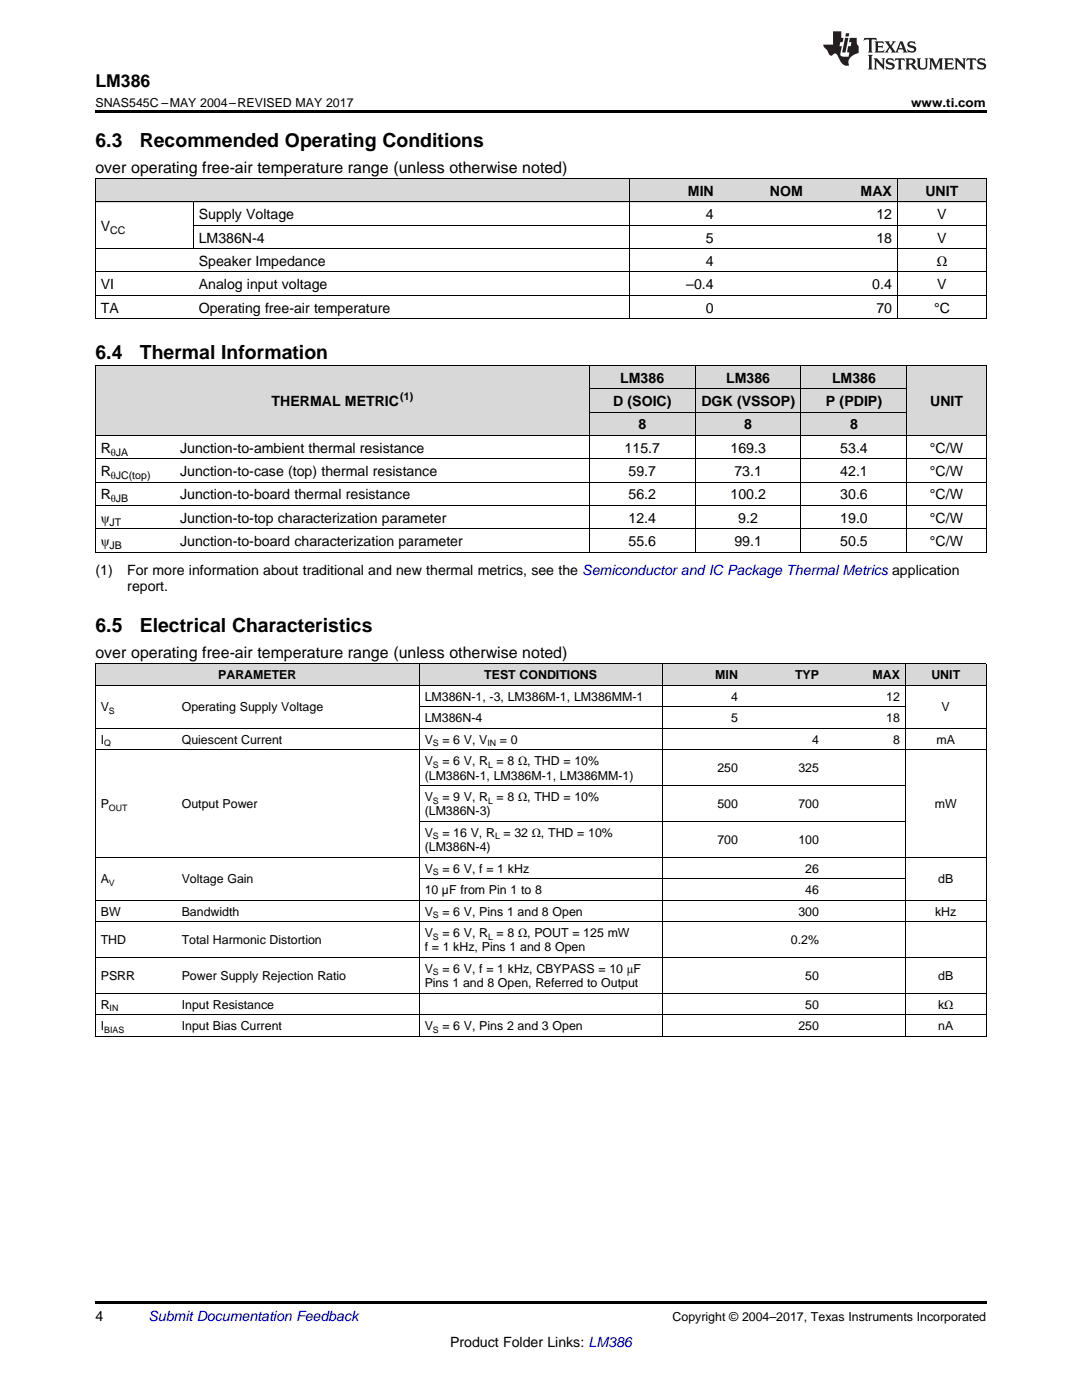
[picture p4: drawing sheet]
<svg xmlns="http://www.w3.org/2000/svg" width="216mm" height="279mm" viewBox="0 0 216 279" stroke-linecap="round" stroke-linejoin="round" font-family="sans-serif">
<defs><g id="words">
<g font-size="3.9">
<text x="19" y="29.3">6.3</text>
<text x="27.9" y="29.3">Recommended Operating Conditions</text>
<text x="19" y="71.7">6.4</text>
<text x="27.9" y="71.7">Thermal Information</text>
<text x="19" y="126.1">6.5</text>
<text x="27.9" y="126.1">Electrical Characteristics</text>
</g>
<text font-size="3.5" x="19" y="17.3">LM386</text>
<g font-size="3.2">
<text x="19" y="34.4">over operating free-air temperature range (unless otherwise noted)</text>
<text x="19" y="131.2">over operating free-air temperature range (unless otherwise noted)</text>
</g>
<g font-size="2.8">
<text x="137.3" y="39.1">MIN</text>
<text x="153.6" y="39.1">NOM</text>
<text x="171.7" y="39.1">MAX</text>
<text x="184.6" y="39.1">UNIT</text>
<text x="20.1" y="46.1">V</text>
<text x="39.7" y="43.7">Supply Voltage</text>
<text x="140.9" y="43.7">4</text>
<text x="174.9" y="43.7">12</text>
<text x="187" y="43.7">V</text>
<text x="39.7" y="48.4">LM386N-4</text>
<text x="39.7" y="53.1">Speaker Impedance</text>
<text x="140.9" y="48.4">5</text>
<text x="140.9" y="53.1">4</text>
<text x="174.9" y="48.4">18</text>
<text x="186.9" y="53.1">Ω</text>
<text x="187" y="48.4">V</text>
<text x="20.1" y="57.7">VI</text>
<text x="39.7" y="57.7">Analog input voltage</text>
<text x="136.9" y="57.7">–0.4</text>
<text x="174.1" y="57.7">0.4</text>
<text x="187" y="57.7">V</text>
<text x="20.1" y="62.4">TA</text>
<text x="39.7" y="62.4">Operating free-air temperature</text>
<text x="140.9" y="62.4">0</text>
<text x="174.9" y="62.4">70</text>
<text x="186.4" y="62.4">°C</text>
<text x="123.8" y="76.4">LM386</text>
<text x="144.9" y="76.4">LM386</text>
<text x="166" y="76.4">LM386</text>
<text x="54.2" y="81">THERMAL METRIC</text>
<text x="122.3" y="81">D (SOIC)</text>
<text x="139.9" y="81">DGK (VSSOP)</text>
<text x="164.8" y="81">P (PDIP)</text>
<text x="185.6" y="81">UNIT</text>
<text x="127.4" y="85.7">8</text>
<text x="148.5" y="85.7">8</text>
<text x="169.7" y="85.7">8</text>
<text x="20.1" y="90.3">R</text>
<text x="20.1" y="95">R</text>
<text x="35.9" y="90.3">Junction-to-ambient thermal resistance</text>
<text x="35.9" y="95">Junction-to-case (top) thermal resistance</text>
<text x="124.6" y="90.3">115.7</text>
<text x="125.4" y="95">59.7</text>
<text x="145.8" y="90.3">169.3</text>
<text x="146.5" y="95">73.1</text>
<text x="167.7" y="90.3">53.4</text>
<text x="167.7" y="95">42.1</text>
<text x="185.6" y="90.3">°C/W</text>
<text x="185.6" y="95">°C/W</text>
<text x="20.1" y="99.7">R</text>
<text x="35.9" y="99.7">Junction-to-board thermal resistance</text>
<text x="125.4" y="99.7">56.2</text>
<text x="145.8" y="99.7">100.2</text>
<text x="167.7" y="99.7">30.6</text>
<text x="185.6" y="99.7">°C/W</text>
<text x="20.1" y="104.3">ψ</text>
<text x="35.9" y="104.3">Junction-to-top characterization parameter</text>
<text x="125.4" y="104.3">12.4</text>
<text x="147.3" y="104.3">9.2</text>
<text x="167.7" y="104.3">19.0</text>
<text x="185.6" y="104.3">°C/W</text>
<text x="20.1" y="109">ψ</text>
<text x="35.9" y="109">Junction-to-board characterization parameter</text>
<text x="125.4" y="109">55.6</text>
<text x="146.5" y="109">99.1</text>
<text x="167.7" y="109">50.5</text>
<text x="185.6" y="109">°C/W</text>
<text x="19" y="114.8">(1)</text>
<text x="25.4" y="114.8">For more information about traditional and new thermal metrics, see the Semiconductor and IC Package Thermal Metrics application</text>
<text x="25.4" y="118">report.</text>
<text x="19" y="263.6">4</text>
<text x="89.8" y="268.9">Product Folder Links: LM386</text>
</g>
<text font-size="2.8" fill="#0000c8" x="29.6" y="263.6">Submit Documentation Feedback</text>
<g font-size="2.5">
<text x="19" y="21.4">SNAS545C –MAY 2004–REVISED MAY 2017</text>
<text x="181.8" y="21.4">www.ti.com</text>
<text x="43.5" y="135.5">PARAMETER</text>
<text x="96.6" y="135.5">TEST CONDITIONS</text>
<text x="142.7" y="135.5">MIN</text>
<text x="158.6" y="135.5">TYP</text>
<text x="174.1" y="135.5">MAX</text>
<text x="185.8" y="135.5">UNIT</text>
<text x="20.1" y="142">V</text>
<text x="36.3" y="142">Operating Supply Voltage</text>
<text x="84.7" y="139.8">LM386N-1, -3, LM386M-1, LM386MM-1</text>
<text x="145.9" y="139.8">4</text>
<text x="176.8" y="139.8">12</text>
<text x="187.9" y="142">V</text>
<text x="20.1" y="148.4">I</text>
<text x="36.3" y="148.4">Quiescent Current</text>
<text x="84.7" y="144.1">LM386N-4</text>
<text x="84.7" y="148.4">V</text>
<text x="88.3" y="148.4">= 6 V, V</text>
<text x="99.8" y="148.4">= 0</text>
<text x="145.9" y="144.1">5</text>
<text x="162.1" y="148.4">4</text>
<text x="176.8" y="144.1">18</text>
<text x="178.2" y="148.4">8</text>
<text x="186.9" y="148.4">mA</text>
<text x="84.7" y="152.8">V</text>
<text x="84.7" y="155.6">(LM386N-1, LM386M-1, LM386MM-1)</text>
<text x="88.3" y="152.8">= 6 V, R = 8 Ω, THD = 10%</text>
<text x="143.2" y="154.2">250</text>
<text x="159.3" y="154.2">325</text>
<text x="20.1" y="161.3">P</text>
<text x="36.3" y="161.3">Output Power</text>
<text x="84.7" y="159.9">V</text>
<text x="88.3" y="159.9">= 9 V, R = 8 Ω, THD = 10%</text>
<text x="143.2" y="161.3">500</text>
<text x="159.3" y="161.3">700</text>
<text x="186.5" y="161.3">mW</text>
<text x="84.7" y="162.7">(LM386N-3)</text>
<text x="84.7" y="167">V</text>
<text x="88.3" y="167">= 16 V, R = 32 Ω, THD = 10%</text>
<text x="84.7" y="169.8">(LM386N-4)</text>
<text x="143.2" y="168.4">700</text>
<text x="159.3" y="168.4">100</text>
<text x="20.1" y="176.3">A</text>
<text x="36.3" y="176.3">Voltage Gain</text>
<text x="84.7" y="174.1">V</text>
<text x="84.7" y="178.4">10 µF from Pin 1 to 8</text>
<text x="88.3" y="174.1">= 6 V, f = 1 kHz</text>
<text x="160.7" y="174.1">26</text>
<text x="160.7" y="178.4">46</text>
<text x="187.2" y="176.3">dB</text>
<text x="20.1" y="182.7">BW</text>
<text x="36.3" y="182.7">Bandwidth</text>
<text x="84.7" y="182.7">V</text>
<text x="88.3" y="182.7">= 6 V, Pins 1 and 8 Open</text>
<text x="159.3" y="182.7">300</text>
<text x="186.6" y="182.7">kHz</text>
<text x="20.1" y="188.5">THD</text>
<text x="36.3" y="188.5">Total Harmonic Distortion</text>
<text x="84.7" y="187">V</text>
<text x="84.7" y="189.9">f = 1 kHz, Pins 1 and 8 Open</text>
<text x="88.3" y="187">= 6 V, R = 8 Ω, POUT = 125 mW</text>
<text x="157.8" y="188.5">0.2%</text>
<text x="20.1" y="195.6">PSRR</text>
<text x="36.3" y="195.6">Power Supply Rejection Ratio</text>
<text x="84.7" y="194.2">V</text>
<text x="84.7" y="197">Pins 1 and 8 Open, Referred to Output</text>
<text x="88.3" y="194.2">= 6 V, f = 1 kHz, CBYPASS = 10 μF</text>
<text x="160.7" y="195.6">50</text>
<text x="187.2" y="195.6">dB</text>
<text x="20.1" y="201.3">R</text>
<text x="36.3" y="201.3">Input Resistance</text>
<text x="160.7" y="201.3">50</text>
<text x="187.2" y="201.3">kΩ</text>
<text x="20.1" y="205.6">I</text>
<text x="36.3" y="205.6">Input Bias Current</text>
<text x="84.7" y="205.6">V</text>
<text x="88.3" y="205.6">= 6 V, Pins 2 and 3 Open</text>
<text x="159.3" y="205.6">250</text>
<text x="187.2" y="205.6">nA</text>
<text x="134.2" y="263.6">Copyright © 2004–2017, Texas Instruments Incorporated</text>
</g>
<g font-size="2.1">
<text x="22" y="46.6">CC</text>
<text x="79.9" y="79.9">(1)</text>
<text x="22.1" y="90.9">θJA</text>
<text x="22.1" y="95.6">θJC(top)</text>
<text x="22.1" y="100.2">θJB</text>
<text x="21.9" y="104.9">JT</text>
<text x="21.9" y="109.5">JB</text>
</g>
<g font-size="1.8">
<text x="21.7" y="142.5">S</text>
<text x="20.8" y="148.9">Q</text>
<text x="86.4" y="148.9">S</text>
<text x="97.3" y="148.9">IN</text>
<text x="86.4" y="153.2">S</text>
<text x="97.4" y="153.2">L</text>
<text x="21.7" y="161.8">OUT</text>
<text x="86.4" y="160.4">S</text>
<text x="97.4" y="160.4">L</text>
<text x="86.4" y="167.5">S</text>
<text x="98.8" y="167.5">L</text>
<text x="21.7" y="176.8">V</text>
<text x="86.4" y="174.6">S</text>
<text x="86.4" y="183.2">S</text>
<text x="86.4" y="187.5">S</text>
<text x="97.4" y="187.5">L</text>
<text x="86.4" y="194.7">S</text>
<text x="21.9" y="201.8">IN</text>
<text x="20.8" y="206.1">BIAS</text>
<text x="86.4" y="206.1">S</text>
</g>
</g></defs>
<g fill="#d8d8d8">
<path d="M19 132.5h16.2v4.3h-16.2z"/>
<path d="M35.2 132.5h48.5v4.3h-48.5z"/>
<path d="M83.7 132.5h48.5v4.3h-48.5z"/>
<path d="M132.2 132.5h16.1v4.3h-16.1z"/>
<path d="M148.3 132.5h16.2v4.3h-16.2z"/>
<path d="M164.5 132.5h16.2v4.3h-16.2z"/>
<path d="M180.7 132.5h16.1v4.3h-16.1z"/>
<path d="M19 73h15.9v14h-15.9z"/>
<path d="M34.9 73h82.7v14h-82.7z"/>
<path d="M181 73h15.8v14h-15.8z"/>
<path d="M117.6 82.3h21.1v4.7h-21.1z"/>
<path d="M138.7 82.3h21.2v4.7h-21.2z"/>
<path d="M159.9 82.3h21.1v4.7h-21.1z"/>
<path d="M117.6 77.6h21.1v4.7h-21.1z"/>
<path d="M138.7 77.6h21.2v4.7h-21.2z"/>
<path d="M159.9 77.6h21.1v4.7h-21.1z"/>
<path d="M117.6 73h21.1v4.6h-21.1z"/>
<path d="M138.7 73h21.2v4.6h-21.2z"/>
<path d="M159.9 73h21.1v4.6h-21.1z"/>
<path d="M19 35.7h19.6v4.7h-19.6z"/>
<path d="M38.6 35.7h87.1v4.7h-87.1z"/>
<path d="M125.7 35.7h17.8v4.7h-17.8z"/>
<path d="M143.5 35.7h17.8v4.7h-17.8z"/>
<path d="M161.3 35.7h17.8v4.7h-17.8z"/>
<path d="M179.1 35.7h17.7v4.7h-17.7z"/>
</g>
<g fill="#000">
<path d="M19 22h177.8v.5h-177.8zM19 63.6h.2zM125.6 63.6h.1zM179 63.6h.1zM196.7 63.6h.1zM19 110.2h.2zM117.5 110.2h.1zM138.6 110.2h.1zM159.8 110.2h.1zM180.9 110.2h.1zM196.7 110.2h.1zM19 206.8l.2 .1z"/>
<path d="M83.6 206.8l.1 .1zM132.1 206.8l.1 .1zM180.6 206.8l.1 .1zM196.7 206.8l.1 .1zM19 259.7h177.8v.5h-177.8z"/>
</g>
<g fill="none" stroke="#000" stroke-width=".2">
<path d="M19 35.6h177.8M19.1 35.7v27.9M125.7 35.7v27.9M179 35.7v27.9M196.8 35.7v27.9M19 58.9h177.8M19 54.3h177.8M19 49.6h177.8M19 40.3h177.8M38.5 40.3v9.4M38.6 45h158.2M19 72.9h177.8"/>
<path d="M19 63.6h177.8M19.1 73v37.2M117.6 73v37.2M117.6 77.6h63.4M138.7 73v37.2M159.8 73v37.2M180.9 73v37.2M196.8 73v37.2M19 96.2h177.8M19 91.6h177.8M19 86.9h177.8M117.6 82.3h63.4"/>
<path d="M19 110.2h177.8M19 105.5h177.8M19 100.9h177.8M19 136.8h177.8M19 132.5h177.8M19.1 132.5v74.4M83.6 132.5v74.4M132.1 132.5v74.4M180.6 132.5v74.4M196.8 132.5v74.4M19 149.7h177.8M19 145.4h177.8"/>
<path d="M83.7 156.8h97M83.7 141.1h97M19 179.7h177.8M19 171h177.8M83.7 175.3h97M83.7 163.9h97M19 198.2h177.8M19 191.1h177.8M19 184h177.8M19 206.8h177.8M19 202.5h177.8"/>
</g>
<g fill="#231f20">
<path d="M172.5 7.6l-.1 .5 .4-.2h.6v.1v2.1l-.2 .4h.9l-.2-.4v-2.1l.1-.1h.5l.5 .2-.2-.5zM174.5 8.3l.2 .3v1.5l-.2 .4h1.8l.2-.6a1.04 1.04 0 0 1-1.3 .2v-.7h.6l.3 .2v-.6l-.3 .2h-.6v-.6l.8-.1 .4 .3-.2-.5zM176.5 8.3l.9 1.1-.9 1.1h.8l-.2-.2 .4-.7 .5 .7-.2 .2h1.5l-.2-.2 .2-.4h.9l.1 .4-.2 .2h1l-.3-.3-.7-1.9h-.5l-.9 2-.8-1 .9-1h-.8l.1 .3-.4 .5-.3-.6 .1-.2zM179.7 8.6l.4 1h-.7zM181.3 8.4a.63 .63 0 0 0-.2 .7 .63 .63 0 0 0 .6 .4l.6 .2 .1 .2a.75 .75 0 0 1-.7 .4 .75 .75 0 0 1-.6-.5l.1 .7 .1-.1a1.11 1.11 0 0 0 1.5-.6 1.13 1.13 0 0 0-1.2-.8l-.1-.4a1.04 1.04 0 0 1 1.2 .2l-.2-.5-.2 .1-.4-.2zM173.2 10.9l.2 .4v2.2l-.2 .4h1l-.3-.4v-2.2l.3-.4zM174.3 11.6l.3 .4v1.5l-.3 .4h.8l-.2-.4v-1.3l1.5 1.7v-1.9l.2-.4h-.7l.2 .4v.9l-1.1-1.3zM177 11.8a.62 .62 0 0 0-.2 .7 .62 .62 0 0 0 .6 .4l.6 .1 .1 .3a.76 .76 0 0 1-.7 .3 .76 .76 0 0 1-.7-.4l.2 .7 .1-.1a1.11 1.11 0 0 0 1.5-.6 1.13 1.13 0 0 0-1.2-.8l-.1-.4a1.04 1.04 0 0 1 1.2 .2l-.2-.6-.2 .1-.5-.1zM178.7 11.6l-.2 .6a.61 .61 0 0 1 .8-.3v1.6l-.2 .4h.9l-.2-.4v-1.6a.63 .63 0 0 1 .7 .3l-.1-.6zM180.6 11.6l.3 .4v1.5l-.3 .4h1l-.2-.2-.1-.8 .6 .2a.76 .76 0 0 0 1.2 .7l-1-1a.58 .58 0 0 0 .6-.5 .58 .58 0 0 0-.5-.6zM181.4 11.9h.1a.45 .45 0 0 1 .5 .1 .45 .45 0 0 1 .1 .5l-.8 .2zM182.9 11.6l.2 .2a2.17 2.17 0 0 0 .3 1.9 .99 .99 0 0 0 1.6-.6v-1.1l.2-.4h-.7l.2 .2a1.92 1.92 0 0 1-.2 1.8 .6 .6 0 0 1-.9-.5v-1.1l.2-.4zM185.4 11.6l.2 .4v1.5l-.2 .4h.7l-.2-.4v-1.4l.8 1.8 .8-1.8v1.4l-.2 .4h.9l-.2-.4v-1.5l.2-.4h-.8l-.6 1.5-.6-1.5zM188.4 11.6l.2 .4v1.5l-.2 .4h1.8l.1-.6a1.04 1.04 0 0 1-1.2 .1v-.6h.5l.4 .2v-.6l-.4 .2h-.5v-.7h.8l.3 .3-.1-.6zM190.5 11.6l.2 .4v1.5l-.2 .4h.7l-.2-.4v-1.3l1.5 1.7v-1.9l.2-.4h-.7l.2 .4v.9l-1.1-1.3zM192.9 11.6l-.1 .6a.61 .61 0 0 1 .7-.3l.1 1.6-.3 .4h1l-.3-.4 .1-1.6a.63 .63 0 0 1 .7 .3l-.1-.6zM195.2 11.8a.62 .62 0 0 0-.2 .7 .62 .62 0 0 0 .6 .4l.6 .1 .1 .3a.76 .76 0 0 1-.7 .3 .76 .76 0 0 1-.6-.4l.1 .7 .1-.1a1.11 1.11 0 0 0 1.6-.6 1.13 1.13 0 0 0-1.3-.8l-.1-.4a1.04 1.04 0 0 1 1.2 .2l-.1-.6-.2 .1-.5-.1z"/>
<path d="M166.2 6.3v2.6h-1.9v.4l.8 .9a.91 .91 0 0 0 1 .8 .56 .56 0 0 1 .5-.3 .56 .56 0 0 1 .5 .3l.4 .8a1.53 1.53 0 0 0 1.9 1.2 1.54 1.54 0 0 1 1-2.1l.9-.3v-1.4a1.52 1.52 0 0 1-.4-1.6h-1.3l-.2 .8h.5l-.2 .8h-.5l-.1 1v.2l.4 .1-.2 .8a1.93 1.93 0 0 1-1.6-.3l.3-1.8h-.5l.2-.8h.4l.2-.8h-.4v-1.3zM168.6 7.6l-.6 2.9h.7l.6-2.9zM168.8 6.6l-.1 .7h.6l.2-.7z"/>
</g>
<use href="#words"/>
</svg>
